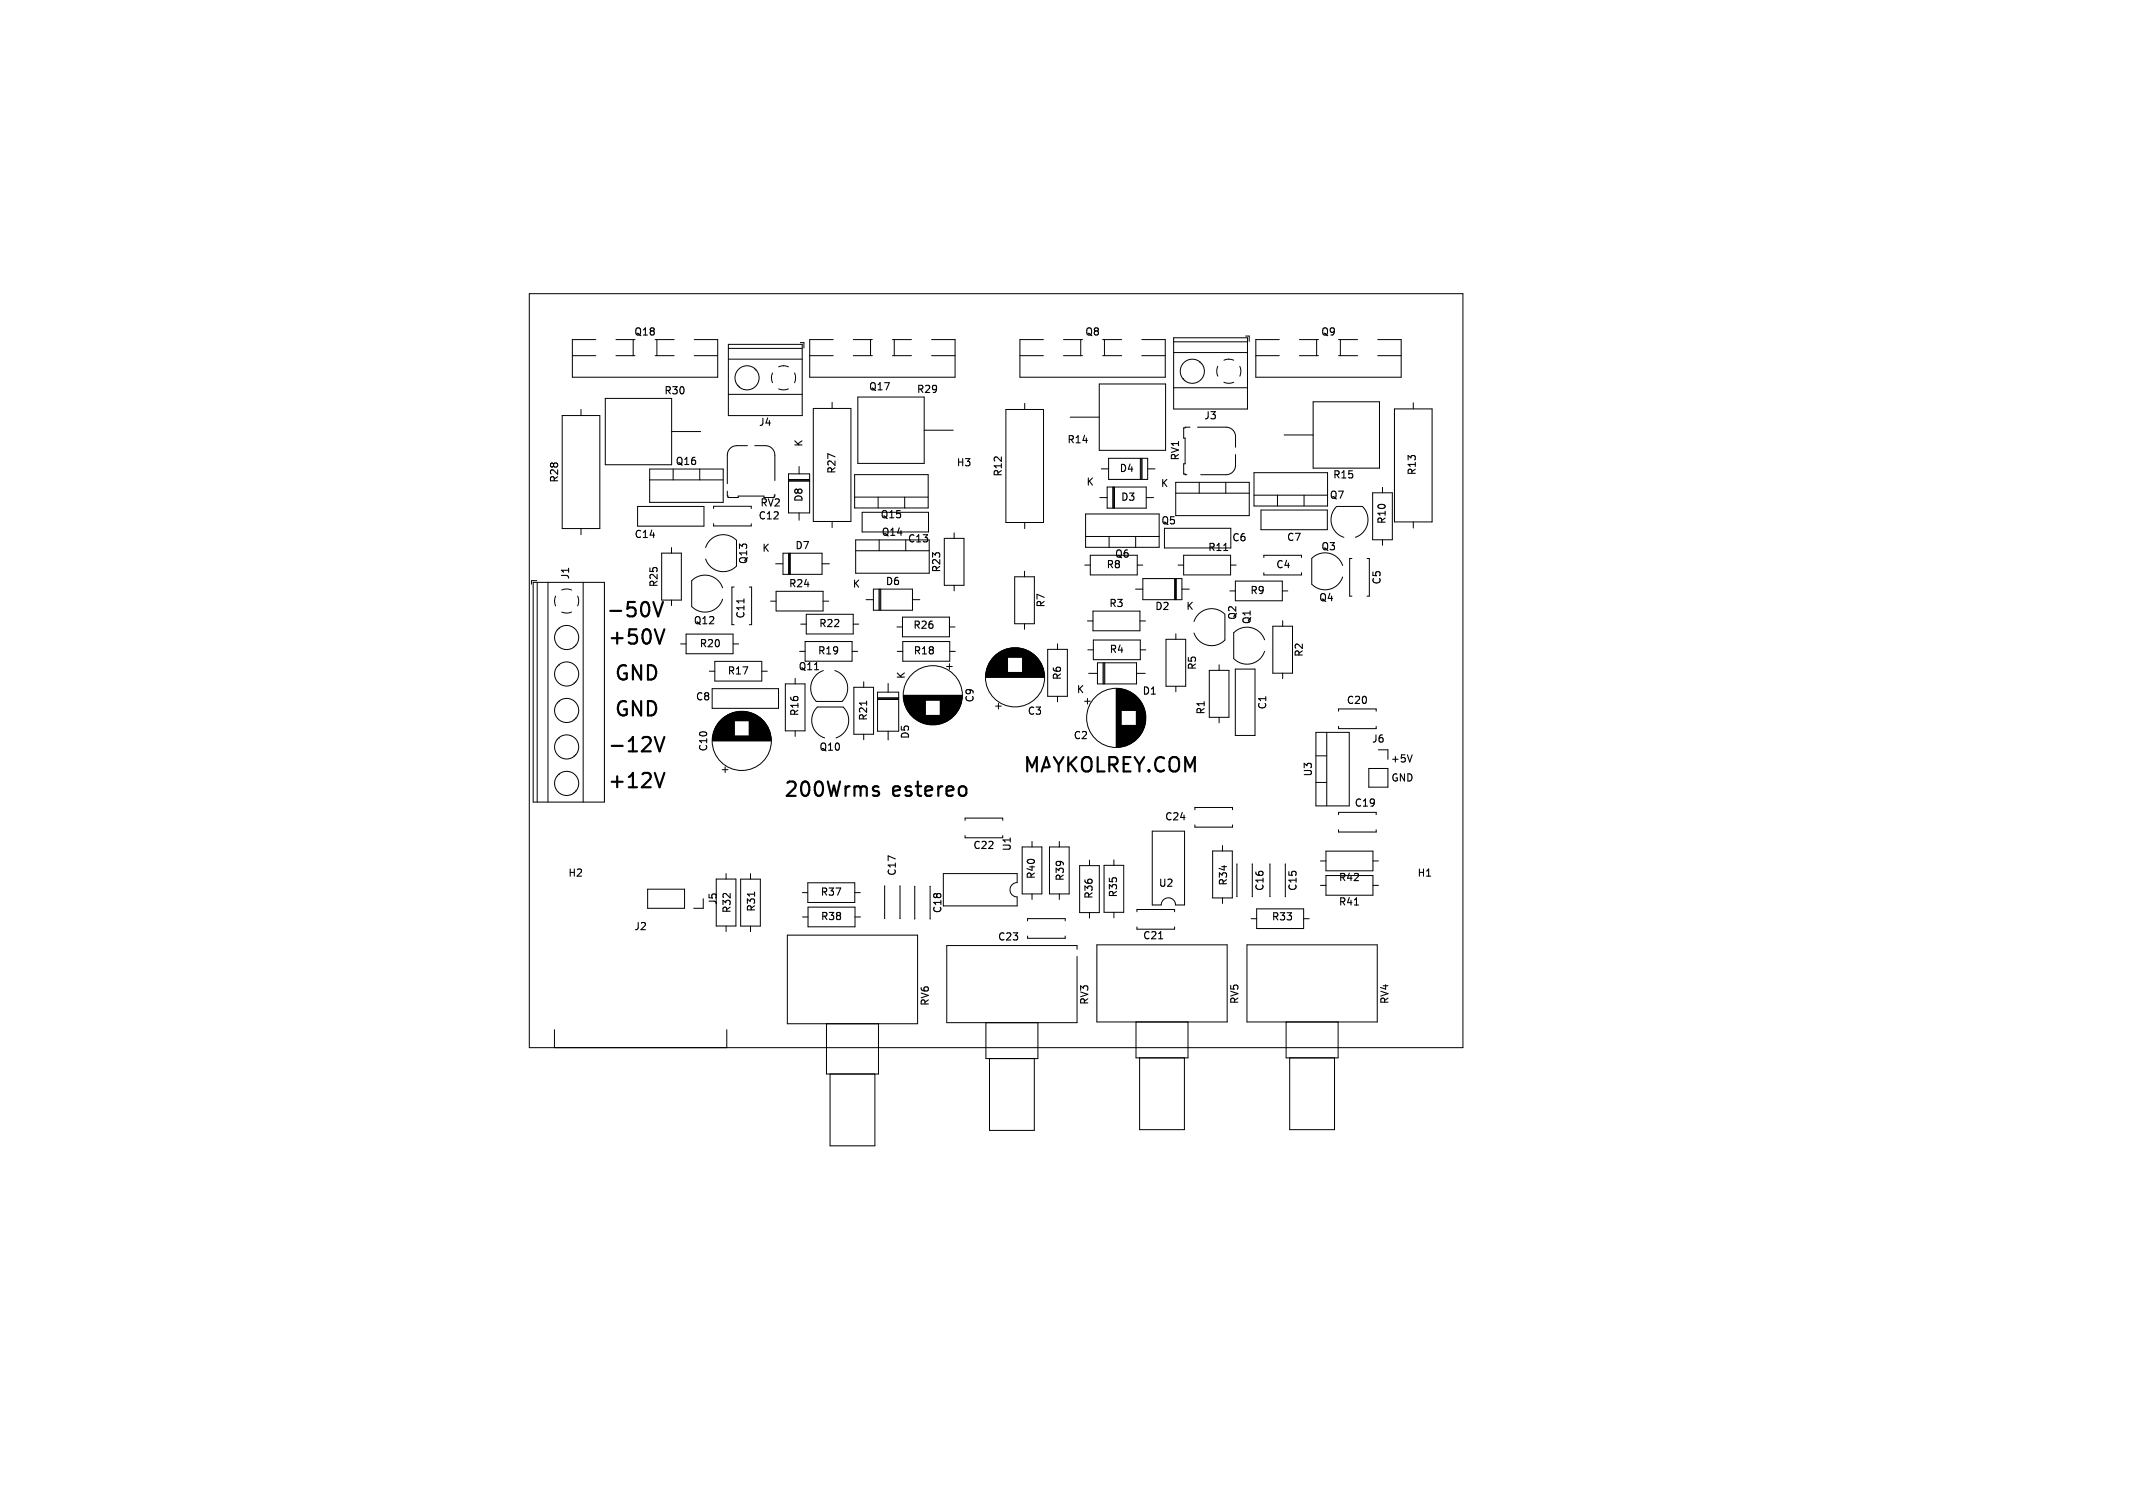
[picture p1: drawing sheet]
<svg xmlns="http://www.w3.org/2000/svg" width="297mm" height="210mm" viewBox="0 0 297 210" stroke-linecap="round" stroke-linejoin="round" font-family="sans-serif">
<defs><g id="words">
<g font-size="2.8">
<text x="84.3" y="86.5">-50V</text>
<text x="84.5" y="90.3">+50V</text>
<text x="85.5" y="95.3">GND</text>
<text x="85.5" y="100.3">GND</text>
<text x="84.5" y="105.3">-12V</text>
<text x="84.5" y="110.3">+12V</text>
<text x="109.1" y="111.5">200Wrms</text>
<text x="124.2" y="111.5">estereo</text>
</g>
<text font-size="2.8" fill="#fff" x="142.4" y="108.1">MAYKOLREY.COM</text>
<g font-size="1.4">
<text x="88.3" y="47">Q18</text>
<text x="151" y="47">Q8</text>
<text x="183.9" y="47">Q9</text>
<text x="92.4" y="55.2">R30</text>
<text x="105.6" y="59.6">J4</text>
<text x="120.9" y="54.6">Q17</text>
<text x="127.6" y="55">R29</text>
<text x="167.6" y="58.6">J3</text>
<text x="94" y="65">Q16</text>
<text x="112" y="62.3" transform="rotate(-90 112 62.3)">K</text>
<text x="133.2" y="65.2">H3</text>
<text x="148.6" y="62">R14</text>
<text x="155.8" y="66">D4</text>
<text x="164.4" y="64.2" transform="rotate(-90 164.4 64.2)">RV1</text>
<text x="78" y="67.3" transform="rotate(-90 78 67.3)">R28</text>
<text x="105.8" y="70.8">RV2</text>
<text x="112" y="70" transform="rotate(-90 112 70)">D8</text>
<text x="116.6" y="66" transform="rotate(-90 116.6 66)">R27</text>
<text x="139.8" y="66.4" transform="rotate(-90 139.8 66.4)">R12</text>
<text x="151.2" y="67.9">K</text>
<text x="156" y="70">D3</text>
<text x="161.6" y="68.1">K</text>
<text x="185.1" y="69.7">Q7</text>
<text x="185.6" y="66.9">R15</text>
<text x="197.4" y="66.2" transform="rotate(-90 197.4 66.2)">R13</text>
<text x="88.3" y="75.2">C14</text>
<text x="105.6" y="72.6">C12</text>
<text x="106.1" y="77.1">K</text>
<text x="110.7" y="76.7">D7</text>
<text x="122.6" y="72.4">Q15</text>
<text x="122.7" y="74.9">Q14</text>
<text x="126.4" y="75.8">C13</text>
<text x="155.2" y="77.9">Q6</text>
<text x="161.6" y="73.3">Q5</text>
<text x="168.2" y="77">R11</text>
<text x="171.5" y="75.6">C6</text>
<text x="179.1" y="75.6">C7</text>
<text x="183.9" y="76.9">Q3</text>
<text x="193.2" y="73" transform="rotate(-90 193.2 73)">R10</text>
<text x="79.5" y="80.7" transform="rotate(-90 79.5 80.7)">J1</text>
<text x="91.8" y="81.8" transform="rotate(-90 91.8 81.8)">R25</text>
<text x="104.3" y="78.6" transform="rotate(-90 104.3 78.6)">Q13</text>
<text x="109.8" y="82">R24</text>
<text x="118.7" y="82.1">K</text>
<text x="123.3" y="81.7">D6</text>
<text x="131.2" y="79.8" transform="rotate(-90 131.2 79.8)">R23</text>
<text x="154" y="79.4">R8</text>
<text x="174" y="83">R9</text>
<text x="177.6" y="79.4">C4</text>
<text x="183.6" y="84">Q4</text>
<text x="192.5" y="81.5" transform="rotate(-90 192.5 81.5)">C5</text>
<text x="96.5" y="87.2">Q12</text>
<text x="103.9" y="86.2" transform="rotate(-90 103.9 86.2)">C11</text>
<text x="114" y="87.6">R22</text>
<text x="127.1" y="87.8">R26</text>
<text x="145.7" y="84.7" transform="rotate(-90 145.7 84.7)">R7</text>
<text x="154.4" y="84.8">R3</text>
<text x="160.8" y="85.2">D2</text>
<text x="165.1" y="85.2">K</text>
<text x="172.4" y="86.4" transform="rotate(-90 172.4 86.4)">Q2</text>
<text x="174.4" y="87" transform="rotate(-90 174.4 87)">Q1</text>
<text x="97.4" y="90.4">R20</text>
<text x="101.3" y="94.2">R17</text>
<text x="111.1" y="93.6">Q11</text>
<text x="113.8" y="91.4">R19</text>
<text x="126.3" y="94.6" transform="rotate(-90 126.3 94.6)">K</text>
<text x="127.2" y="91.4">R18</text>
<text x="148" y="94.8" transform="rotate(-90 148 94.8)">R6</text>
<text x="154.4" y="91.2">R4</text>
<text x="166.8" y="93.4" transform="rotate(-90 166.8 93.4)">R5</text>
<text x="181.7" y="91.5" transform="rotate(-90 181.7 91.5)">R2</text>
<text x="96.8" y="97.8">C8</text>
<text x="111.4" y="99.8" transform="rotate(-90 111.4 99.8)">R16</text>
<text x="121" y="100.4" transform="rotate(-90 121 100.4)">R21</text>
<text x="135.8" y="97.9" transform="rotate(-90 135.8 97.9)">C9</text>
<text x="143" y="99.8">C3</text>
<text x="149.9" y="96.8">K</text>
<text x="159" y="97">D1</text>
<text x="168" y="99.6" transform="rotate(-90 168 99.6)">R1</text>
<text x="176.6" y="98.9" transform="rotate(-90 176.6 98.9)">C1</text>
<text x="187.5" y="98.3">C20</text>
<text x="98.7" y="104.7" transform="rotate(-90 98.7 104.7)">C10</text>
<text x="114" y="104.8">Q10</text>
<text x="126.8" y="103" transform="rotate(-90 126.8 103)">D5</text>
<text x="149.4" y="103.2">C2</text>
<text x="191" y="103.7">J6</text>
<text x="193.6" y="106.4">+5V</text>
<text x="182.9" y="108.2" transform="rotate(-90 182.9 108.2)">U3</text>
<text x="188.6" y="112.6">C19</text>
<text x="193.7" y="109.1">GND</text>
<text x="135.5" y="118.5">C22</text>
<text x="141" y="118.6" transform="rotate(-90 141 118.6)">U1</text>
<text x="162.2" y="114.5">C24</text>
<text x="79.1" y="122.3">H2</text>
<text x="114.2" y="125">R37</text>
<text x="125" y="122" transform="rotate(-90 125 122)">C17</text>
<text x="144.4" y="122.5" transform="rotate(-90 144.4 122.5)">R40</text>
<text x="148.4" y="122.8" transform="rotate(-90 148.4 122.8)">R39</text>
<text x="152.4" y="125.2" transform="rotate(-90 152.4 125.2)">R36</text>
<text x="155.8" y="125" transform="rotate(-90 155.8 125)">R35</text>
<text x="161.3" y="123.7">U2</text>
<text x="171.1" y="123.4" transform="rotate(-90 171.1 123.4)">R34</text>
<text x="176.2" y="124.1" transform="rotate(-90 176.2 124.1)">C16</text>
<text x="180.8" y="124.1" transform="rotate(-90 180.8 124.1)">C15</text>
<text x="186.4" y="123">R42</text>
<text x="197.3" y="122.3">H1</text>
<text x="88.3" y="129.8">J2</text>
<text x="100" y="126.1" transform="rotate(-90 100 126.1)">J5</text>
<text x="102" y="127.2" transform="rotate(-90 102 127.2)">R32</text>
<text x="105.4" y="127" transform="rotate(-90 105.4 127)">R31</text>
<text x="114.2" y="128.4">R38</text>
<text x="131.3" y="127.2" transform="rotate(-90 131.3 127.2)">C18</text>
<text x="138.9" y="131.2">C23</text>
<text x="159.1" y="131.1">C21</text>
<text x="177" y="128.4">R33</text>
<text x="186.4" y="126.4">R41</text>
<text x="129.6" y="140.1" transform="rotate(-90 129.6 140.1)">RV6</text>
<text x="151.8" y="140" transform="rotate(-90 151.8 140)">RV3</text>
<text x="172.7" y="139.9" transform="rotate(-90 172.7 139.9)">RV5</text>
<text x="193.6" y="139.9" transform="rotate(-90 193.6 139.9)">RV4</text>
</g>
</g></defs>
<path d="M91 83.8l.6 2 .7-2M92.5 87.6l-.7 2M91.2 102.6l.6 2 .7-2M92.5 107.6l-.7 2M121.8 110.2l.5 .1 .1 .2-.3 .3h-.4M121.8 109.5l.5 .1M134.2 109.5l.4 .4v.6l-.4 .3" fill="none" stroke="#000" stroke-width=".3"/>
<path d="M170.4 76.7h.6M103.6 83.4v.6M120.7 97.6v.6M196.6 105.1l-.3 1M105.1 124.2v.6M161.3 130.7h.6M188.6 126h.6" fill="none" stroke="#000" stroke-width=".15"/>
<g fill="none" stroke="#000" stroke-width=".14">
<path d="M73.7 40.9h130v105h-130zM78.3 57.9h5.2v15.7h-5.2zM79.7 49.5h3.3M80.9 57v.9M83 47.3h-3.3v5.2h20.2v-5.2h-3.2M84.3 55.5h9.2v9.2h-9.2zM85.8 47.3h2.6M85.8 49.5h2.6M88.2 47.3v2.2M91.2 47.3h2.7M91.2 49.5h2.7M91.5 47.3v2.2"/>
<path d="M96.7 49.5h3.2M101.4 48h10.3v9.9h-10.3zM101.4 54.9h10.3M101.4 50h10.3M101.4 48.5h10.3M102.8 53.6l-.1 .1M103 53.9h.1M105.1 51.3v.1M105.3 51.5l-.1 .1M107.6 51.9l-.2 .6 .2 .8M108.4 54.2l.6 .1 .8-.1M109.1 50.9l.7 .2"/>
<path d="M109.1 50.9l-.7 .2M110.6 51.9l.2 .8-.2 .6M111.4 47.7h.5v.8M112.7 49.5h3.3M113.2 56.9h5.3v15.7h-5.3zM115.9 56v.9M116 47.3h-3.3v5.2h20.3v-5.2h-3.3M118.8 47.3h2.7M118.8 49.5h2.7M119.4 55.3h9.3v9.2h-9.3zM121.2 47.3v2.2M124.3 47.3h2.6"/>
<path d="M124.3 49.5h2.6M124.5 47.3v2.2M128.7 59.9h4M129.7 49.5h3.3M140.1 57h5.2v15.8h-5.2zM142 49.5h3.3M142.7 56.2v.8M145.3 47.3h-3.3v5.2h20.3v-5.2h-3.3M148.1 47.3h2.6M148.1 49.5h2.6M149 58.1h4.1M150.5 47.3v2.2"/>
<path d="M153.1 53.5h9.2v9.2h-9.2zM153.5 47.3h2.7M153.5 49.5h2.7M153.8 47.3v2.2M159 49.5h3.3M163.4 47h10.3v10h-10.3zM163.4 54h10.3M163.4 49.1h10.3M163.4 47.6h10.3M164.8 52.7l-.1 .1M165 52.9l-.1 .1M165.7 59.5h-.7v.1h-.2v1.4h.2v3.6h-.2v1.4l.5 .1"/>
<path d="M166.7 59.5h4a1.31 1.31 0 0 1 1.3 1.3v1.5M167.1 50.4v.1M167.3 50.6l-.1 .1M169.6 51l-.2 .6 .2 .8M170.4 53.2l.6 .2 .8-.2M171.1 50l.7 .2M171.1 50l-.7 .2M172.6 51l.2 .8-.2 .6M173.4 46.8h.5v.7M174.9 49.5h3.2M178.1 47.3h-3.2v5.2h20.2v-5.2h-3.3M180.9 47.3h2.7"/>
<path d="M180.9 49.5h2.7M182.8 56h9.3v9.2h-9.3zM183.3 47.3v2.2M186.4 47.3h2.6M186.4 49.5h2.6M186.6 47.3v2.2M191.8 49.5h3.3M194.2 56.9h5.2v15.8h-5.2zM196.8 56.1v.8M80.9 73.6v.9M88.8 70.5h9.2v2.8h-9.2zM90.5 65.3h10.2v4.7h-10.2z"/>
<path d="M90.5 66.8h10.2M92.1 77h2.8v6.6h-2.8zM93.5 76.3v.7M93.5 60.1h4.1M93.7 65.3v1.5M97.4 65.3v1.5M99.4 70.8v-.3h5.2v.3M99.4 72.9v.3h5.2v-.3M101.3 68.4v.7h.1v.2h1.4v-.2h3.6v.2h1.4l.1-.5M102.5 75.2a2.57 2.57 0 0 0-4.3 1.1M102.5 75.2v3.6a2.58 2.58 0 0 1-4.3-1M104.1 62.1h-1.5a1.31 1.31 0 0 0-1.3 1.3v4"/>
<path d="M105.1 62.1h1.5a1.31 1.31 0 0 1 1.3 1.3v3.5M108 78.5h1M109 77h5.5v3h-5.5zM109.8 66h2.9v5.4h-2.9zM109.8 66.8h2.9M109.8 66.9h2.9M109.8 67h2.9M109.8 77v3M109.9 77v3M110 77v3M111.3 65v1M111.3 71.4v1.1"/>
<path d="M114.5 78.5h1M115.9 72.6v.9M119 66.1h10.2v4.6h-10.2zM119 69.2h10.2M119.1 75.2h10.3v4.6h-10.3zM119.1 76.7h10.3M120 71.3h9.3v2.8h-9.3zM122.3 69.2v1.5M122.4 75.2v1.5M126 69.2v1.5M126.1 75.2v1.5M131.5 75h2.7v6.5h-2.7z"/>
<path d="M132.9 74.2v.8M142.7 79.6v.7M142.7 72.8v.8M151 78.7h.8M151.2 71.6h10.2v4.6h-10.2zM151.2 74.7h10.2M151.8 77.3h6.6v2.8h-6.6zM153.1 69.3h1.1M153.3 65.3h1.1M154.2 67.8h5.4v3h-5.4zM154.4 63.8h5.4v3h-5.4zM154.4 74.7v1.5"/>
<path d="M154.9 67.8v3M155.1 67.8v3M155.2 67.8v3M158.1 74.7v1.5M158.4 78.7h.7M158.8 63.8v3M158.9 63.8v3M159 63.8v3M159.6 69.3h1M159.8 65.3h1M162.1 73.6h9.3v2.7h-9.3zM163.7 67.2h10.3v4.6h-10.3z"/>
<path d="M163.7 68.7h10.3M164 78.7h.8M164.8 77.3h6.6v2.8h-6.6zM167 67.2v1.5M170.7 67.2v1.5M171.4 78.7h.7M172 63.3v1.5a1.31 1.31 0 0 1-1.3 1.3h-3.5M174.6 65.8h10.3v4.7h-10.3zM174.6 69h10.3M175.6 71h9.2v2.8h-9.2zM176 77.6v-.3h5.2v.3M176 79.8v.3h5.2v-.3"/>
<path d="M177.9 69v1.5M178.8 60.6h4M181.6 69v1.5M186.1 70.6a2.57 2.57 0 0 0 1 4.2M186.1 70.5h3.6a2.58 2.58 0 0 1-1 4.3M187 78.7a2.58 2.58 0 0 0-4.3-.9l-.1 3.6M188.2 77.8h-.3v5.2h.3M190.4 77.8h.3v5.2h-.3M191.1 68.6h2.8v6.6h-2.8zM192.5 67.9v.7M192.5 75.2v.7M196.8 72.7v.8"/>
<path d="M74.2 81.1h10v30.6h-10zM74.7 80.9h-.7v.5M74.8 81.1v30.6M76.3 81.1v30.6M77.2 83.7l.2 .7M77.4 83l-.2 .7M77.6 87.7h.1M77.6 92.8h.1M77.6 97.9h.1M77.8 87.5l.1 .1M77.8 92.6h.1M77.8 97.7h.1"/>
<path d="M78.2 85.2l.6 .2 .8-.2M78.2 82.2l.8-.2 .6 .2M79.9 90l.1 .1M79.9 95.1h.1M80.1 89.8h.1M80.1 94.9h.1M80.1 100h.1M80.4 83l.2 .8-.2 .6M81.2 81.1v30.6M93.5 83.6v.7M94.8 89.7h.7M95.5 88.3h6.6v2.7h-6.6z"/>
<path d="M98.8 93.5h.7M99.2 95.9h9.2v2.7h-9.2zM99.5 92.1h6.6v2.7h-6.6zM100.6 81.9a2.58 2.58 0 0 0-4.3-1v3.6a2.58 2.58 0 0 0 4.3-1M100.7 100h5.1M100.8 99.9h5M100.8 99.9h4.9M100.9 99.9h4.8M100.9 99.8h4.7M101 99.8h4.6M101.1 99.7h4.4M101.1 99.7h4.3"/>
<path d="M101.2 99.7h4.2M101.2 99.6h4.1M101.3 99.6h3.9M101.4 99.5h3.8M101.5 99.5h3.6M101.6 99.5h3.4M101.6 99.4h3.3M101.7 99.4h3.1M101.8 99.3h2.9M101.9 99.3h2.7M102.1 99.3h2.4M102.1 89.7h.7"/>
<path d="M102.2 99.2h2.2M102.2 81.8h-.3v5.2h.3M102.3 99.2h1.9M102.5 99.1h1.6M102.7 99.1h1.1M104.3 81.8h.4v5.2h-.4M106.1 93.5h.7M107.3 83.7h.8M108.1 82.3h6.5v2.8h-6.5zM109.4 95.2h2.7v6.6h-2.7zM110.7 94.5v.7M111.3 90.7h.8"/>
<path d="M111.5 86.9h.8M112.1 89.3h6.5v2.8h-6.5zM112.3 85.5h6.5v2.8h-6.5zM114.6 83.7h.8M114.6 93.4a2.58 2.58 0 0 0-.9 4.3h3.6M116.2 93.4a2.57 2.57 0 0 1 1.1 4.3M117.4 98.5h-3.6a2.57 2.57 0 0 0 1 4.3M117.4 98.5a2.58 2.58 0 0 1-1 4.3M118.6 90.7h.8M118.8 86.9h.8M118.9 95.7h2.7v6.6h-2.7zM120.3 94.9v.8"/>
<path d="M120.6 83.5h1M121.6 82h5.5v3h-5.5zM122.2 96.4h2.9v5.4h-2.9zM122.2 97.2h2.9M122.2 97.3h2.9M122.2 97.4h2.9M122.4 82v3M122.5 82v3M122.6 82v3M123.7 95.2v1.2M124.9 87.3h.8M124.9 90.7h.8"/>
<path d="M125.7 85.9h6.5v2.8h-6.5zM125.7 89.3h6.5v2.8h-6.5zM125.8 96.8h8.2M125.8 96.9h8.2M125.8 97h8.2M125.8 97.1h8.2M125.8 97.2h8.1M125.8 97.3h8.1M125.8 97.4h8.1M125.9 97.5h8M125.9 97.5h2.9M125.9 97.6h2.9"/>
<path d="M125.9 97.7h2.9M125.9 97.8h2.9M125.9 97.9h2.9M126 97.9h2.8M126 98h2.8M126 98.1h2.8M126 98.2h2.8M126.1 98.3h2.7M126.1 98.4h2.7M126.1 98.5h2.7M126.2 98.5h2.6M126.2 98.6h2.6"/>
<path d="M126.2 98.7h2.6M126.3 98.7h2.5M126.3 98.8h2.5M126.3 98.9h2.5M126.4 98.9h2.4M126.4 99h2.4M126.5 99.1h2.3M126.5 99.2h2.3M126.6 99.2h2.2M126.6 99.3h2.2M126.7 99.3h2.1M126.7 99.4h2.1"/>
<path d="M126.8 99.5h2M126.9 99.6h1.9M126.9 99.6h6M126.9 99.7h5.9M127 99.7h5.8M127 99.7h5.7M127.1 83.5h1M127.1 99.8h5.6M127.1 99.9h5.5M127.2 99.9h5.4M127.2 99.9h5.3M127.3 100h5.2"/>
<path d="M130.9 98.3h2.8M130.9 98.7h2.6M130.9 98.5h2.7M130.9 97.7h3M130.9 99.6h2M130.9 99.5h2.1M130.9 99.4h2.1M130.9 99.4h2.2M130.9 99.3h2.2M130.9 99.2h2.3M130.9 99.1h2.3M130.9 99.1h2.4"/>
<path d="M130.9 97.5h3M130.9 97.6h3M130.9 97.8h2.9M130.9 97.9h2.9M130.9 98h2.9M130.9 98.1h2.9M130.9 98.1h2.8M130.9 98.2h2.8M130.9 98.4h2.8M130.9 98.4h2.7M130.9 98.6h2.7M130.9 98.6h2.6"/>
<path d="M130.9 98.8h2.6M130.9 98.8h2.5M130.9 98.9h2.5M130.9 99h2.5M130.9 99h2.4M130.9 99.3h2.3M130.9 99.5h2M131.8 92.8h.8M132.2 92.4v.8M132.2 87.3h.8M132.2 90.7h.8M132.9 81.5v.8"/>
<path d="M137.3 94.3h8.1M137.3 94.2h8.1M137.3 94.1h8.1M137.3 94h8.1M137.3 93.9h8.1M137.3 93.8h8.1M137.3 93.7h8.1M137.3 93.6h8.1M137.3 93.6h3M137.3 93.5h3M137.4 93.4h2.9M137.4 93.3h2.9"/>
<path d="M137.4 93.2h2.9M137.4 93.1h2.9M137.5 93h2.8M137.5 92.9h2.8M137.5 92.8h2.8M137.6 92.8h2.7M137.6 92.7h2.7M137.6 92.6h2.7M137.7 92.6h2.6M137.7 92.5h2.6M137.7 92.4h2.6M137.8 92.4h2.5"/>
<path d="M137.8 92.3h2.5M137.8 92.2h2.5M137.9 92.2h2.4M137.9 92.1h2.4M137.9 92h2.4M138 92h2.3M138 91.9h2.3M138.1 91.9h2.2M138.1 91.8h2.2M138.2 91.7h2.1M138.2 91.6h2.1M138.3 91.6h2"/>
<path d="M138.4 91.5h5.9M138.4 91.4h5.8M138.5 91.4h5.7M138.6 91.3h5.5M138.6 98.3h.8M138.6 91.2h5.4M138.7 91.2h5.3M138.7 91.2h5.2M138.8 91.1h5.1M138.8 91.1h5M138.9 91h4.9M138.9 91h4.8"/>
<path d="M139 91h4.7M139 97.9v.8M139.1 90.9h4.5M139.2 90.8h4.3M139.2 90.8h4.2M139.3 90.8h4.1M139.4 90.7h3.9M139.4 90.7h3.8M139.5 90.6h3.7M139.6 90.6h3.5M139.7 90.6h3.3M139.8 90.5h3.1"/>
<path d="M139.9 90.5h2.9M140 90.4h2.7M140.1 90.4h2.5M140.2 90.4h2.2M140.4 90.3h1.9M140.6 90.3h1.5M140.8 90.2h1.1M141.3 80.3h2.7v6.6h-2.7zM142.4 93.6h3M142.4 93.6h2.9M142.4 93.5h2.9M142.4 93.4h2.9"/>
<path d="M142.4 93.3h2.9M142.4 93.2h2.9M142.4 93.1h2.8M142.4 93h2.8M142.4 92.9h2.8M142.4 92.8h2.7M142.4 92.7h2.7M142.4 92.6h2.7M142.4 92.6h2.6M142.4 92.5h2.6M142.4 92.4h2.6M142.4 92.4h2.5"/>
<path d="M142.4 92.3h2.5M142.4 92.2h2.5M142.4 92.2h2.4M142.4 92.1h2.4M142.4 92h2.3M142.4 91.9h2.2M142.4 91.8h2.2M142.4 91.8h2.1M142.4 91.7h2.1M142.4 91.6h2M142.7 86.9v.7M145.9 90.4h2.7v6.6h-2.7z"/>
<path d="M147.3 89.7v.7M147.3 97v.7M151 97.7h.8M151.4 97.3v.8M151.4 86.5h.8M151.5 90.5h.7M151.6 93.8h1.2M152.2 85.1h6.5v2.7h-6.5zM152.2 89.1h6.6v2.8h-6.6zM152.8 92.3h5.5v2.9h-5.5zM153.6 92.3v2.9M153.7 92.3v2.9"/>
<path d="M153.8 92.3v2.9M155.4 95.9v8.2M155.5 95.9v8.2M155.6 95.9v8.2M155.7 95.9v8.1M155.8 95.9v8.1M155.9 95.9v8.1M156 95.9v8.1M156.1 95.9v8.1M156.1 96v8M156.1 96v2.9M156.2 96v2.9"/>
<path d="M156.3 96v2.9M156.4 96v2.9M156.5 96v2.9M156.5 96.1v2.8M156.6 96.1v2.8M156.7 96.1v2.8M156.8 96.1v2.8M156.9 96.2v2.7M157 96.2v2.7M157.1 96.2v2.7M157.1 96.3v2.6M157.2 96.3v2.6"/>
<path d="M157.3 96.3v2.6M157.3 96.4v2.5M157.4 96.4v2.5M157.5 96.4v2.5M157.5 96.5v2.4M157.6 96.5v2.4M157.7 96.6v2.3M157.8 96.6v2.3M157.8 96.7v2.2M157.9 96.7v2.2M157.9 96.8v2.1M158 96.8v2.1"/>
<path d="M158.1 96.9v2M158.1 82h1M158.2 97v1.9M158.2 97v6M158.3 93.8h1.2M158.3 97v5.9M158.3 97.1v5.8M158.3 97.1v5.7M158.4 97.1v5.7M158.4 97.2v5.6M158.5 97.2v5.5M158.5 97.3v5.4"/>
<path d="M158.5 97.3v5.3M158.6 97.4v5.2M158.6 97.4v5.1M158.7 97.5v5M158.7 97.5v4.9M158.7 86.5h.8M158.7 97.6v4.8M158.8 90.5h.7M158.8 97.6v4.7M158.8 97.7v4.6M158.9 97.7v4.5M158.9 97.8v4.3"/>
<path d="M158.9 97.9v4.2M159 97.9v4.1M159 98v3.9M159.1 98.1v3.8M159.1 98.2v3.6M159.1 80.6h5.5v2.9h-5.5zM159.1 98.2v3.5M159.2 98.3v3.3M159.2 98.4v3.1M159.3 98.5v2.9M159.3 98.6v2.7M159.3 98.7v2.5"/>
<path d="M159.4 98.9v2.2M159.4 99v1.9M159.5 99.2v1.5M159.5 99.4v1.1M162.4 89h2.7v6.6h-2.7zM163.6 80.6v2.9M163.7 80.6v2.9M163.7 88.3v.7M163.7 95.6v.7M163.8 80.6v2.9M164.6 82h1M166.3 88.2a2.58 2.58 0 0 0 4.2 .9"/>
<path d="M168.4 93.4h2.7v6.5h-2.7zM169.8 92.6v.8M169.8 99.9v.8M170.5 85.5a2.57 2.57 0 0 0-4.2 1.1M170.6 85.5v3.6M171.2 82.3h.8M171.8 88.1v3.6a2.57 2.57 0 0 0 4.3-1M171.8 88.1a2.58 2.58 0 0 1 4.3 1M172 93.2h2.7v9.2h-2.7zM172 80.9h6.6v2.8h-6.6zM177.2 87.2h2.8v6.5h-2.8zM178.6 82.3h.7"/>
<path d="M178.6 86.4v.8M178.6 93.7v.8M186.4 99v-.3h5.2v.3M187 80.4a2.57 2.57 0 0 1-4.3 1M77.6 103h.1M77.6 108l.1 .1M77.8 102.7l.1 .1M77.8 107.8l.1 .1M79.9 100.2h.1M79.9 105.2l.1 .1M79.9 110.3l.1 .1M80.1 105.1h.1"/>
<path d="M80.1 110.1l.1 .1M99.2 103.2h8.2M99.2 103.1h8.2M99.2 103h8.2M99.2 102.9h8.2M99.2 102.8h8.1M99.2 102.7h8.1M99.2 102.6h8.1M99.3 102.5h8M99.3 102.5h2.9M99.3 102.4h2.9M99.3 102.3h2.9"/>
<path d="M99.3 102.2h2.9M99.3 102.1h2.9M99.4 102.1h2.8M99.4 102h2.8M99.4 101.9h2.8M99.4 101.8h2.8M99.5 101.7h2.7M99.5 101.6h2.7M99.5 101.5h2.7M99.6 101.5h2.6M99.6 101.4h2.6M99.6 101.3h2.6"/>
<path d="M99.7 101.3h2.5M99.7 101.2h2.5M99.7 101.1h2.5M99.8 101.1h2.4M99.8 101h2.4M99.9 100.9h2.3M99.9 100.8h2.3M100 100.8h2.2M100 100.7h2.2M100.1 100.7h2.1M100.1 100.6h2.1M100.2 100.5h2"/>
<path d="M100.3 100.4h1.9M100.3 100.4h6M100.3 100.3h5.9M100.4 100.3h5.8M100.4 100.3h5.7M100.5 100.2h5.6M100.5 100.1h5.5M100.6 107.2h.8M100.6 100.1h5.4M100.6 100.1h5.3M100.7 100h5.2M101 106.8v.8"/>
<path d="M104.3 101.8h2.8M104.3 102.4h3M104.3 101.5h2.7M104.3 102.5h3M104.3 102.3h3M104.3 102.2h2.9M104.3 102.1h2.9M104.3 102h2.9M104.3 101.9h2.9M104.3 101.9h2.8M104.3 101.7h2.8M104.3 101.6h2.8"/>
<path d="M104.3 101.6h2.7M104.3 101.4h2.7M104.3 101.4h2.6M104.3 101.3h2.6M104.3 101.2h2.6M104.3 101.2h2.5M104.3 101.1h2.5M104.3 101h2.5M104.3 101h2.4M104.3 100.9h2.4M104.3 100.9h2.3M104.3 100.8h2.3"/>
<path d="M104.3 100.7h2.3M104.3 100.7h2.2M104.3 100.6h2.2M104.3 100.6h2.1M104.3 100.5h2.1M104.3 100.5h2M104.3 100.4h2M110.7 101.8v.7M120.3 102.3v.7M123.7 101.8v1.3M127.3 100h5.1M127.4 100.1h5"/>
<path d="M127.4 100.1h4.9M127.5 100.1h4.8M127.5 100.2h4.7M127.6 100.2h4.6M127.7 100.3h4.4M127.7 100.3h4.3M127.8 100.3h4.2M127.8 100.4h4.1M127.9 100.4h3.9M128 100.5h3.8M128.1 100.5h3.6M128.2 100.5h3.4"/>
<path d="M128.2 100.6h3.3M128.3 100.6h3.1M128.4 100.7h2.9M128.5 100.7h2.7M128.7 100.7h2.4M128.8 100.8h2.2M128.9 100.8h1.9M129.1 100.9h1.6M129.3 100.9h1.1M134.4 114.2v-.3h5.2v.3M134.4 116.4v.3h5.2v-.3M142.3 117.9h2.8v6.6h-2.8z"/>
<path d="M143.7 117.2v.7M146.1 117.9h2.8v6.6h-2.8zM147.5 117.2v.7M151.7 119.8v.7M155.1 119.7v.8M156.1 101v3M156.2 101v3M156.3 101v3M156.4 101v2.9M156.5 101v2.9M156.6 101v2.9M156.7 101v2.9"/>
<path d="M156.7 101v2.8M156.8 101v2.8M156.9 101v2.8M157 101v2.7M157.1 101v2.7M157.2 101v2.7M157.2 101v2.6M157.3 101v2.6M157.4 101v2.6M157.4 101v2.5M157.5 101v2.5M157.6 101v2.4"/>
<path d="M157.7 101v2.4M157.7 101v2.3M157.8 101v2.3M157.9 101v2.3M157.9 101v2.2M158 101v2.2M158 101v2.1M158.1 101v2.1M158.1 101v2M158.2 101v2M160.4 115.8h4.5v10.2h-1.2a1 1 0 0 0-1-1 1 1 0 0 0-1 1h-1.3zM166.4 112.8v-.3h5.2v.3"/>
<path d="M166.4 114.9v.3h5.2v-.3M168.9 118.5h2.7v6.6h-2.7zM170.2 117.7v.8M183.2 102h4.7v10.2h-4.7zM183.2 109h1.5M183.2 105.3h1.5M183.9 119.9h.7M184.6 118.5h6.6v2.8h-6.6zM184.7 102v10.2M186.4 101.2v.3h5.2v-.3M186.4 113.4v-.3h5.2v.3M186.4 115.6v.3h5.2v-.3"/>
<path d="M190.6 107h2.7v2.6h-2.7zM191.2 119.9h.7M191.9 104.4h1.4v1.4M90.2 123.8h5.1v2.7h-5.1zM97.9 125.2v1.3h-1.3M99.7 122.4h2.8v6.6h-2.8zM101.1 121.7v.7M101.1 129v.7M103.1 122.4h2.8v6.6h-2.8zM104.5 121.7v.7M104.5 129v.7M109.6 130.2h18.2v12.4h-18.2z"/>
<path d="M111.7 124.3h.8M111.7 127.7h.8M112.5 122.9h6.5v2.8h-6.5zM112.5 126.3h6.6v2.8h-6.6zM119 124.3h.8M119.1 127.7h.7M123.2 127.9h.1M123.2 123.4v4.5M123.2 123.4h.1M125.3 127.9h.1M125.3 123.4h.1M125.3 123.4v4.5"/>
<path d="M127.4 123.4h.1M127.4 123.4v4.6M127.4 128h.1M129.5 123.4h.1M129.5 128h.1M129.5 123.4v4.6M131.4 121.7h10.2v1.2a1 1 0 0 0-1 1 1 1 0 0 0 1 1v1.3h-10.2zM131.8 131.7h18.2v10.7h-18.2zM143.1 128.2v-.3h5.2v.3M143.1 130.4v.3h5.2v-.3M143.7 124.5v.8M147.5 124.5v.8"/>
<path d="M150.3 120.5h2.8v6.6h-2.8zM151.7 127.1v.8M152.7 131.6h18.2v10.7h-18.2zM153.7 120.5h2.8v6.6h-2.8zM155.1 127.1v.7M158.3 127v-.3h5.3v.3M158.3 129.1v.3h5.3v-.3M170.2 125.1v.7M172.2 124.9h.1M172.2 120.3v4.6M172.2 120.3h.1M173.6 131.6h18.2v10.7h-18.2z"/>
<path d="M174.2 127.9h.8M174.4 124.9h.1M174.4 120.3h.1M174.4 120.3v4.6M175 126.6h6.5v2.7h-6.5zM176.8 124.9h.1M176.8 120.3h.1M176.8 120.3v4.6M179 124.9h.1M179 120.3h.1M179 120.3v4.6M181.5 127.9h.8"/>
<path d="M183.9 123.3h.7M184.6 121.9h6.6v2.8h-6.6zM191.2 123.3h.7M77.2 143.4v2.5M101.2 143.4v2.5M115.1 142.6v7h7.2v-7M115.6 149.6v10h6.2v-10M137.3 142.4v5h7.2v-5M137.8 147.4v10h6.2v-10M158.2 142.3v5h7.2v-5M158.7 147.3v10h6.2v-10M179.1 142.3v5h7.2v-5"/>
<path d="M179.6 147.3v10h6.2v-10"/>
<circle cx="104" cy="52.6" r="1.68"/>
<circle cx="166" cy="51.7" r="1.68"/>
<circle cx="78.9" cy="98.9" r="1.68"/>
<circle cx="78.9" cy="88.8" r="1.68"/>
<circle cx="78.9" cy="93.9" r="1.68"/>
<circle cx="129.9" cy="96.8" r="4.1"/>
<circle cx="141.3" cy="94.3" r="4.1"/>
<circle cx="155.4" cy="100" r="4.1"/>
<circle cx="78.9" cy="104" r="1.68"/>
<circle cx="78.9" cy="109.1" r="1.68"/>
<circle cx="103.3" cy="103.2" r="4.1"/>
</g>
<g fill="#fff" stroke="#fff" stroke-width=".14">
<circle cx="165" cy="130.6" r=".4"/>
<circle cx="176.2" cy="115.9" r=".4"/>
<circle cx="176.3" cy="100.4" r=".4"/>
<circle cx="180.1" cy="130.6" r=".4"/>
<circle cx="136.6" cy="105.3" r=".4"/>
<circle cx="134.5" cy="93.8" r=".4"/>
<circle cx="134.6" cy="105.4" r=".4"/>
<circle cx="136.5" cy="91.9" r=".4"/>
<circle cx="112.4" cy="107" r=".4"/>
<circle cx="120.4" cy="121.1" r=".4"/>
<circle cx="127.5" cy="121.1" r=".4"/>
<circle cx="112.4" cy="120.9" r=".4"/>
<circle cx="106.9" cy="90.9" r=".4"/>
<circle cx="106.9" cy="86.5" r=".4"/>
<circle cx="146.4" cy="112.5" r=".4"/>
<circle cx="164.4" cy="111.1" r=".4"/>
<circle cx="170.4" cy="111.1" r=".4"/>
<circle cx="158.5" cy="132.7" r=".4"/>
<circle cx="149.9" cy="132.7" r=".4"/>
<circle cx="124.1" cy="59.9" r=".6"/>
<circle cx="134.2" cy="59.9" r=".6"/>
<circle cx="196.8" cy="75" r=".6"/>
<circle cx="196.8" cy="54.7" r=".6"/>
<circle cx="198.4" cy="125.4" r="1.6"/>
<circle cx="140.3" cy="120.1" r=".4"/>
<circle cx="137.8" cy="120.1" r=".4"/>
<circle cx="135.2" cy="120.1" r=".4"/>
<circle cx="132.7" cy="120.1" r=".4"/>
<circle cx="132.7" cy="127.7" r=".4"/>
<circle cx="135.2" cy="127.7" r=".4"/>
<circle cx="137.8" cy="127.7" r=".4"/>
<circle cx="140.3" cy="127.7" r=".4"/>
<circle cx="178.6" cy="85.4" r=".4"/>
<circle cx="178.6" cy="95.6" r=".4"/>
<circle cx="141.3" cy="96.1" r=".4"/>
<circle cx="141.3" cy="92.6" r=".4"/>
<circle cx="179.5" cy="49.3" r=".75"/>
<circle cx="185" cy="49.3" r=".75"/>
<circle cx="190.4" cy="49.3" r=".75"/>
<circle cx="169.8" cy="91.5" r=".4"/>
<circle cx="169.8" cy="101.7" r=".4"/>
<circle cx="147.5" cy="126.3" r=".4"/>
<circle cx="147.5" cy="116.1" r=".4"/>
<circle cx="176.1" cy="78.7" r=".4"/>
<circle cx="181.1" cy="78.7" r=".4"/>
<circle cx="184.5" cy="78.3" r=".37"/>
<circle cx="185.8" cy="79.6" r=".37"/>
<circle cx="184.5" cy="80.8" r=".37"/>
<circle cx="173.2" cy="127.9" r=".4"/>
<circle cx="183.3" cy="127.9" r=".4"/>
<circle cx="170.2" cy="126.9" r=".4"/>
<circle cx="170.2" cy="116.7" r=".4"/>
<circle cx="128.4" cy="123.2" r=".4"/>
<circle cx="128.4" cy="128.2" r=".4"/>
<circle cx="168.7" cy="88.6" r=".38"/>
<circle cx="167.4" cy="87.3" r=".38"/>
<circle cx="168.7" cy="86.1" r=".38"/>
<circle cx="151.8" cy="69.3" r=".55"/>
<circle cx="162" cy="69.3" r=".55"/>
<circle cx="111.3" cy="63.6" r=".55"/>
<circle cx="111.3" cy="73.8" r=".55"/>
<circle cx="96.6" cy="125.2" r=".5"/>
<circle cx="94" cy="125.2" r=".5"/>
<circle cx="91.5" cy="125.2" r=".5"/>
<circle cx="166.9" cy="82" r=".55"/>
<circle cx="156.8" cy="82" r=".55"/>
<circle cx="126.7" cy="67.5" r=".55"/>
<circle cx="124.1" cy="67.5" r=".55"/>
<circle cx="121.6" cy="67.5" r=".55"/>
<circle cx="99.5" cy="71.9" r=".4"/>
<circle cx="104.5" cy="71.9" r=".4"/>
<circle cx="123.7" cy="94" r=".45"/>
<circle cx="123.7" cy="104.2" r=".45"/>
<circle cx="157.7" cy="58.1" r=".6"/>
<circle cx="147.5" cy="58.1" r=".6"/>
<circle cx="173.4" cy="95.3" r=".4"/>
<circle cx="173.4" cy="100.3" r=".4"/>
<circle cx="110.7" cy="93.4" r=".4"/>
<circle cx="110.7" cy="103.6" r=".4"/>
<circle cx="120.3" cy="93.9" r=".4"/>
<circle cx="120.3" cy="104.1" r=".4"/>
<circle cx="180.4" cy="82.3" r=".4"/>
<circle cx="170.2" cy="82.3" r=".4"/>
<circle cx="78.9" cy="83.7" r=".65"/>
<circle cx="78.9" cy="88.8" r=".65"/>
<circle cx="78.9" cy="93.9" r=".65"/>
<circle cx="78.9" cy="98.9" r=".65"/>
<circle cx="78.9" cy="104" r=".65"/>
<circle cx="78.9" cy="109.1" r=".65"/>
<circle cx="134.1" cy="90.7" r=".4"/>
<circle cx="123.9" cy="90.7" r=".4"/>
<circle cx="158.4" cy="128" r=".4"/>
<circle cx="163.4" cy="128" r=".4"/>
<circle cx="143.2" cy="129.3" r=".4"/>
<circle cx="148.2" cy="129.3" r=".4"/>
<circle cx="193" cy="119.9" r=".4"/>
<circle cx="182.8" cy="119.9" r=".4"/>
<circle cx="186.5" cy="100.1" r=".4"/>
<circle cx="191.5" cy="100.1" r=".4"/>
<circle cx="106.7" cy="78.5" r=".55"/>
<circle cx="116.8" cy="78.5" r=".55"/>
<circle cx="98.2" cy="81.4" r=".38"/>
<circle cx="99.4" cy="82.7" r=".38"/>
<circle cx="98.2" cy="83.9" r=".38"/>
<circle cx="132.9" cy="83.3" r=".4"/>
<circle cx="132.9" cy="73.2" r=".4"/>
<circle cx="110.7" cy="127.7" r=".4"/>
<circle cx="120.9" cy="127.7" r=".4"/>
<circle cx="117.4" cy="49.3" r=".75"/>
<circle cx="122.9" cy="49.3" r=".75"/>
<circle cx="128.3" cy="49.3" r=".75"/>
<circle cx="120.5" cy="90.7" r=".4"/>
<circle cx="110.3" cy="90.7" r=".4"/>
<circle cx="84.4" cy="49.3" r=".75"/>
<circle cx="89.8" cy="49.3" r=".75"/>
<circle cx="95.3" cy="49.3" r=".75"/>
<circle cx="162.2" cy="65.3" r=".55"/>
<circle cx="152" cy="65.3" r=".55"/>
<circle cx="151.7" cy="128.9" r=".4"/>
<circle cx="151.7" cy="118.7" r=".4"/>
<circle cx="107.9" cy="93.5" r=".4"/>
<circle cx="97.7" cy="93.5" r=".4"/>
<circle cx="169.3" cy="74.9" r=".4"/>
<circle cx="164.3" cy="74.9" r=".4"/>
<circle cx="191.9" cy="105.7" r=".5"/>
<circle cx="191.9" cy="108.3" r=".5"/>
<circle cx="186.5" cy="109.7" r=".55"/>
<circle cx="186.5" cy="107.1" r=".55"/>
<circle cx="186.5" cy="104.6" r=".55"/>
<circle cx="109.1" cy="52.6" r=".65"/>
<circle cx="104" cy="52.6" r=".65"/>
<circle cx="135.9" cy="138.5" r=".65"/>
<circle cx="140.9" cy="138.5" r=".65"/>
<circle cx="145.9" cy="138.5" r=".65"/>
<circle cx="119.3" cy="83.5" r=".55"/>
<circle cx="129.4" cy="83.5" r=".55"/>
<circle cx="155.1" cy="118.7" r=".4"/>
<circle cx="155.1" cy="128.9" r=".4"/>
<circle cx="150.5" cy="93.8" r=".45"/>
<circle cx="160.6" cy="93.8" r=".45"/>
<circle cx="193" cy="123.3" r=".4"/>
<circle cx="182.8" cy="123.3" r=".4"/>
<circle cx="88.9" cy="60.1" r=".6"/>
<circle cx="99.1" cy="60.1" r=".6"/>
<circle cx="115.9" cy="74.9" r=".6"/>
<circle cx="115.9" cy="54.6" r=".6"/>
<circle cx="146.7" cy="49.3" r=".75"/>
<circle cx="152.1" cy="49.3" r=".75"/>
<circle cx="157.6" cy="49.3" r=".75"/>
<circle cx="147.3" cy="88.6" r=".4"/>
<circle cx="147.3" cy="98.8" r=".4"/>
<circle cx="110.5" cy="86.9" r=".4"/>
<circle cx="120.6" cy="86.9" r=".4"/>
<circle cx="166.5" cy="124.7" r=".4"/>
<circle cx="166.5" cy="122.2" r=".4"/>
<circle cx="166.5" cy="119.6" r=".4"/>
<circle cx="166.5" cy="117.1" r=".4"/>
<circle cx="158.9" cy="117.1" r=".4"/>
<circle cx="158.9" cy="119.6" r=".4"/>
<circle cx="158.9" cy="122.2" r=".4"/>
<circle cx="158.9" cy="124.7" r=".4"/>
<circle cx="143.7" cy="126.3" r=".4"/>
<circle cx="143.7" cy="116.1" r=".4"/>
<circle cx="123.9" cy="87.3" r=".4"/>
<circle cx="134" cy="87.3" r=".4"/>
<circle cx="116.9" cy="100.3" r=".37"/>
<circle cx="115.6" cy="101.6" r=".37"/>
<circle cx="114.3" cy="100.3" r=".37"/>
<circle cx="93" cy="68.6" r=".55"/>
<circle cx="95.6" cy="68.6" r=".55"/>
<circle cx="98.1" cy="68.6" r=".55"/>
<circle cx="80.9" cy="75.9" r=".6"/>
<circle cx="80.9" cy="55.6" r=".6"/>
<circle cx="139.5" cy="115.3" r=".4"/>
<circle cx="134.5" cy="115.3" r=".4"/>
<circle cx="100.7" cy="78.3" r=".38"/>
<circle cx="99.4" cy="77" r=".38"/>
<circle cx="100.7" cy="75.8" r=".38"/>
<circle cx="103.3" cy="86.9" r=".4"/>
<circle cx="103.3" cy="81.9" r=".4"/>
<circle cx="113.7" cy="138.6" r=".65"/>
<circle cx="118.7" cy="138.6" r=".65"/>
<circle cx="123.7" cy="138.6" r=".65"/>
<circle cx="113.7" cy="133.6" r=".65"/>
<circle cx="118.7" cy="133.6" r=".65"/>
<circle cx="123.7" cy="133.6" r=".65"/>
<circle cx="173.2" cy="78.7" r=".4"/>
<circle cx="163" cy="78.7" r=".4"/>
<circle cx="124.2" cy="128.2" r=".4"/>
<circle cx="124.2" cy="123.2" r=".4"/>
<circle cx="106.3" cy="97.3" r=".4"/>
<circle cx="101.3" cy="97.3" r=".4"/>
<circle cx="173.6" cy="88.7" r=".38"/>
<circle cx="174.9" cy="89.9" r=".38"/>
<circle cx="173.6" cy="91.2" r=".38"/>
<circle cx="114.2" cy="95.8" r=".38"/>
<circle cx="115.5" cy="94.6" r=".38"/>
<circle cx="116.7" cy="95.8" r=".38"/>
<circle cx="166.2" cy="65.3" r=".5"/>
<circle cx="171.2" cy="62.8" r=".5"/>
<circle cx="166.2" cy="60.3" r=".5"/>
<circle cx="142.7" cy="78.5" r=".4"/>
<circle cx="142.7" cy="88.7" r=".4"/>
<circle cx="122.2" cy="72.7" r=".4"/>
<circle cx="127.2" cy="72.7" r=".4"/>
<circle cx="106.3" cy="83.7" r=".4"/>
<circle cx="116.4" cy="83.7" r=".4"/>
<circle cx="158.8" cy="72.9" r=".55"/>
<circle cx="156.3" cy="72.9" r=".55"/>
<circle cx="153.7" cy="72.9" r=".55"/>
<circle cx="142.7" cy="75.1" r=".6"/>
<circle cx="142.7" cy="54.7" r=".6"/>
<circle cx="104.5" cy="120.6" r=".4"/>
<circle cx="104.5" cy="130.8" r=".4"/>
<circle cx="80.2" cy="125.4" r="1.6"/>
<circle cx="182.3" cy="67.2" r=".55"/>
<circle cx="179.7" cy="67.2" r=".55"/>
<circle cx="177.2" cy="67.2" r=".55"/>
<circle cx="163.7" cy="87.2" r=".4"/>
<circle cx="163.7" cy="97.4" r=".4"/>
<circle cx="156.8" cy="138.4" r=".65"/>
<circle cx="161.8" cy="138.4" r=".65"/>
<circle cx="166.8" cy="138.4" r=".65"/>
<circle cx="177.7" cy="138.4" r=".65"/>
<circle cx="182.7" cy="138.4" r=".65"/>
<circle cx="187.7" cy="138.4" r=".65"/>
<circle cx="150.4" cy="90.5" r=".4"/>
<circle cx="160.6" cy="90.5" r=".4"/>
<circle cx="103.3" cy="104.9" r=".4"/>
<circle cx="103.3" cy="101.4" r=".4"/>
<circle cx="173.3" cy="125.1" r=".4"/>
<circle cx="173.3" cy="120.1" r=".4"/>
<circle cx="110.7" cy="124.3" r=".4"/>
<circle cx="120.8" cy="124.3" r=".4"/>
<circle cx="134.2" cy="68.3" r="1.6"/>
<circle cx="182.7" cy="72.4" r=".4"/>
<circle cx="177.7" cy="72.4" r=".4"/>
<circle cx="103.9" cy="89.7" r=".4"/>
<circle cx="93.7" cy="89.7" r=".4"/>
<circle cx="187.5" cy="60.6" r=".6"/>
<circle cx="177.3" cy="60.6" r=".6"/>
<circle cx="150" cy="78.7" r=".4"/>
<circle cx="160.2" cy="78.7" r=".4"/>
<circle cx="93.5" cy="85.4" r=".4"/>
<circle cx="93.5" cy="75.2" r=".4"/>
<circle cx="107.1" cy="67.9" r=".5"/>
<circle cx="104.6" cy="62.9" r=".5"/>
<circle cx="102.1" cy="67.9" r=".5"/>
<circle cx="189.2" cy="72.4" r=".38"/>
<circle cx="187.9" cy="73.6" r=".38"/>
<circle cx="186.6" cy="72.4" r=".38"/>
<circle cx="100.2" cy="135.6" r=".7"/>
<circle cx="86.2" cy="135.6" r=".7"/>
<circle cx="96.2" cy="140.5" r="1.25"/>
<circle cx="82.2" cy="140.4" r="1.25"/>
<circle cx="189.3" cy="77.9" r=".4"/>
<circle cx="189.3" cy="82.9" r=".4"/>
<circle cx="129.9" cy="95.1" r=".4"/>
<circle cx="129.9" cy="98.6" r=".4"/>
<circle cx="166.3" cy="70.4" r=".55"/>
<circle cx="168.8" cy="70.4" r=".55"/>
<circle cx="171.4" cy="70.4" r=".55"/>
<circle cx="186.5" cy="114.5" r=".4"/>
<circle cx="191.5" cy="114.5" r=".4"/>
<circle cx="90.9" cy="71.9" r=".4"/>
<circle cx="95.9" cy="71.9" r=".4"/>
<circle cx="150.4" cy="86.5" r=".4"/>
<circle cx="160.5" cy="86.5" r=".4"/>
<circle cx="177.9" cy="120.1" r=".4"/>
<circle cx="177.9" cy="125.1" r=".4"/>
<circle cx="192.5" cy="66.8" r=".4"/>
<circle cx="192.5" cy="77" r=".4"/>
<circle cx="171.5" cy="113.8" r=".4"/>
<circle cx="166.5" cy="113.8" r=".4"/>
<circle cx="171.1" cy="51.7" r=".65"/>
<circle cx="166" cy="51.7" r=".65"/>
<circle cx="101.1" cy="120.6" r=".4"/>
<circle cx="101.1" cy="130.8" r=".4"/>
<circle cx="153.7" cy="100" r=".4"/>
<circle cx="157.2" cy="100" r=".4"/>
<circle cx="121.7" cy="78.5" r=".55"/>
<circle cx="124.3" cy="78.5" r=".55"/>
<circle cx="126.8" cy="78.5" r=".55"/>
</g>
<path d="M77 139.5v1.7M101.4 139.5v1.7" fill="none" stroke="#fff" stroke-width="2.5"/>
<use href="#words"/>
</svg>
